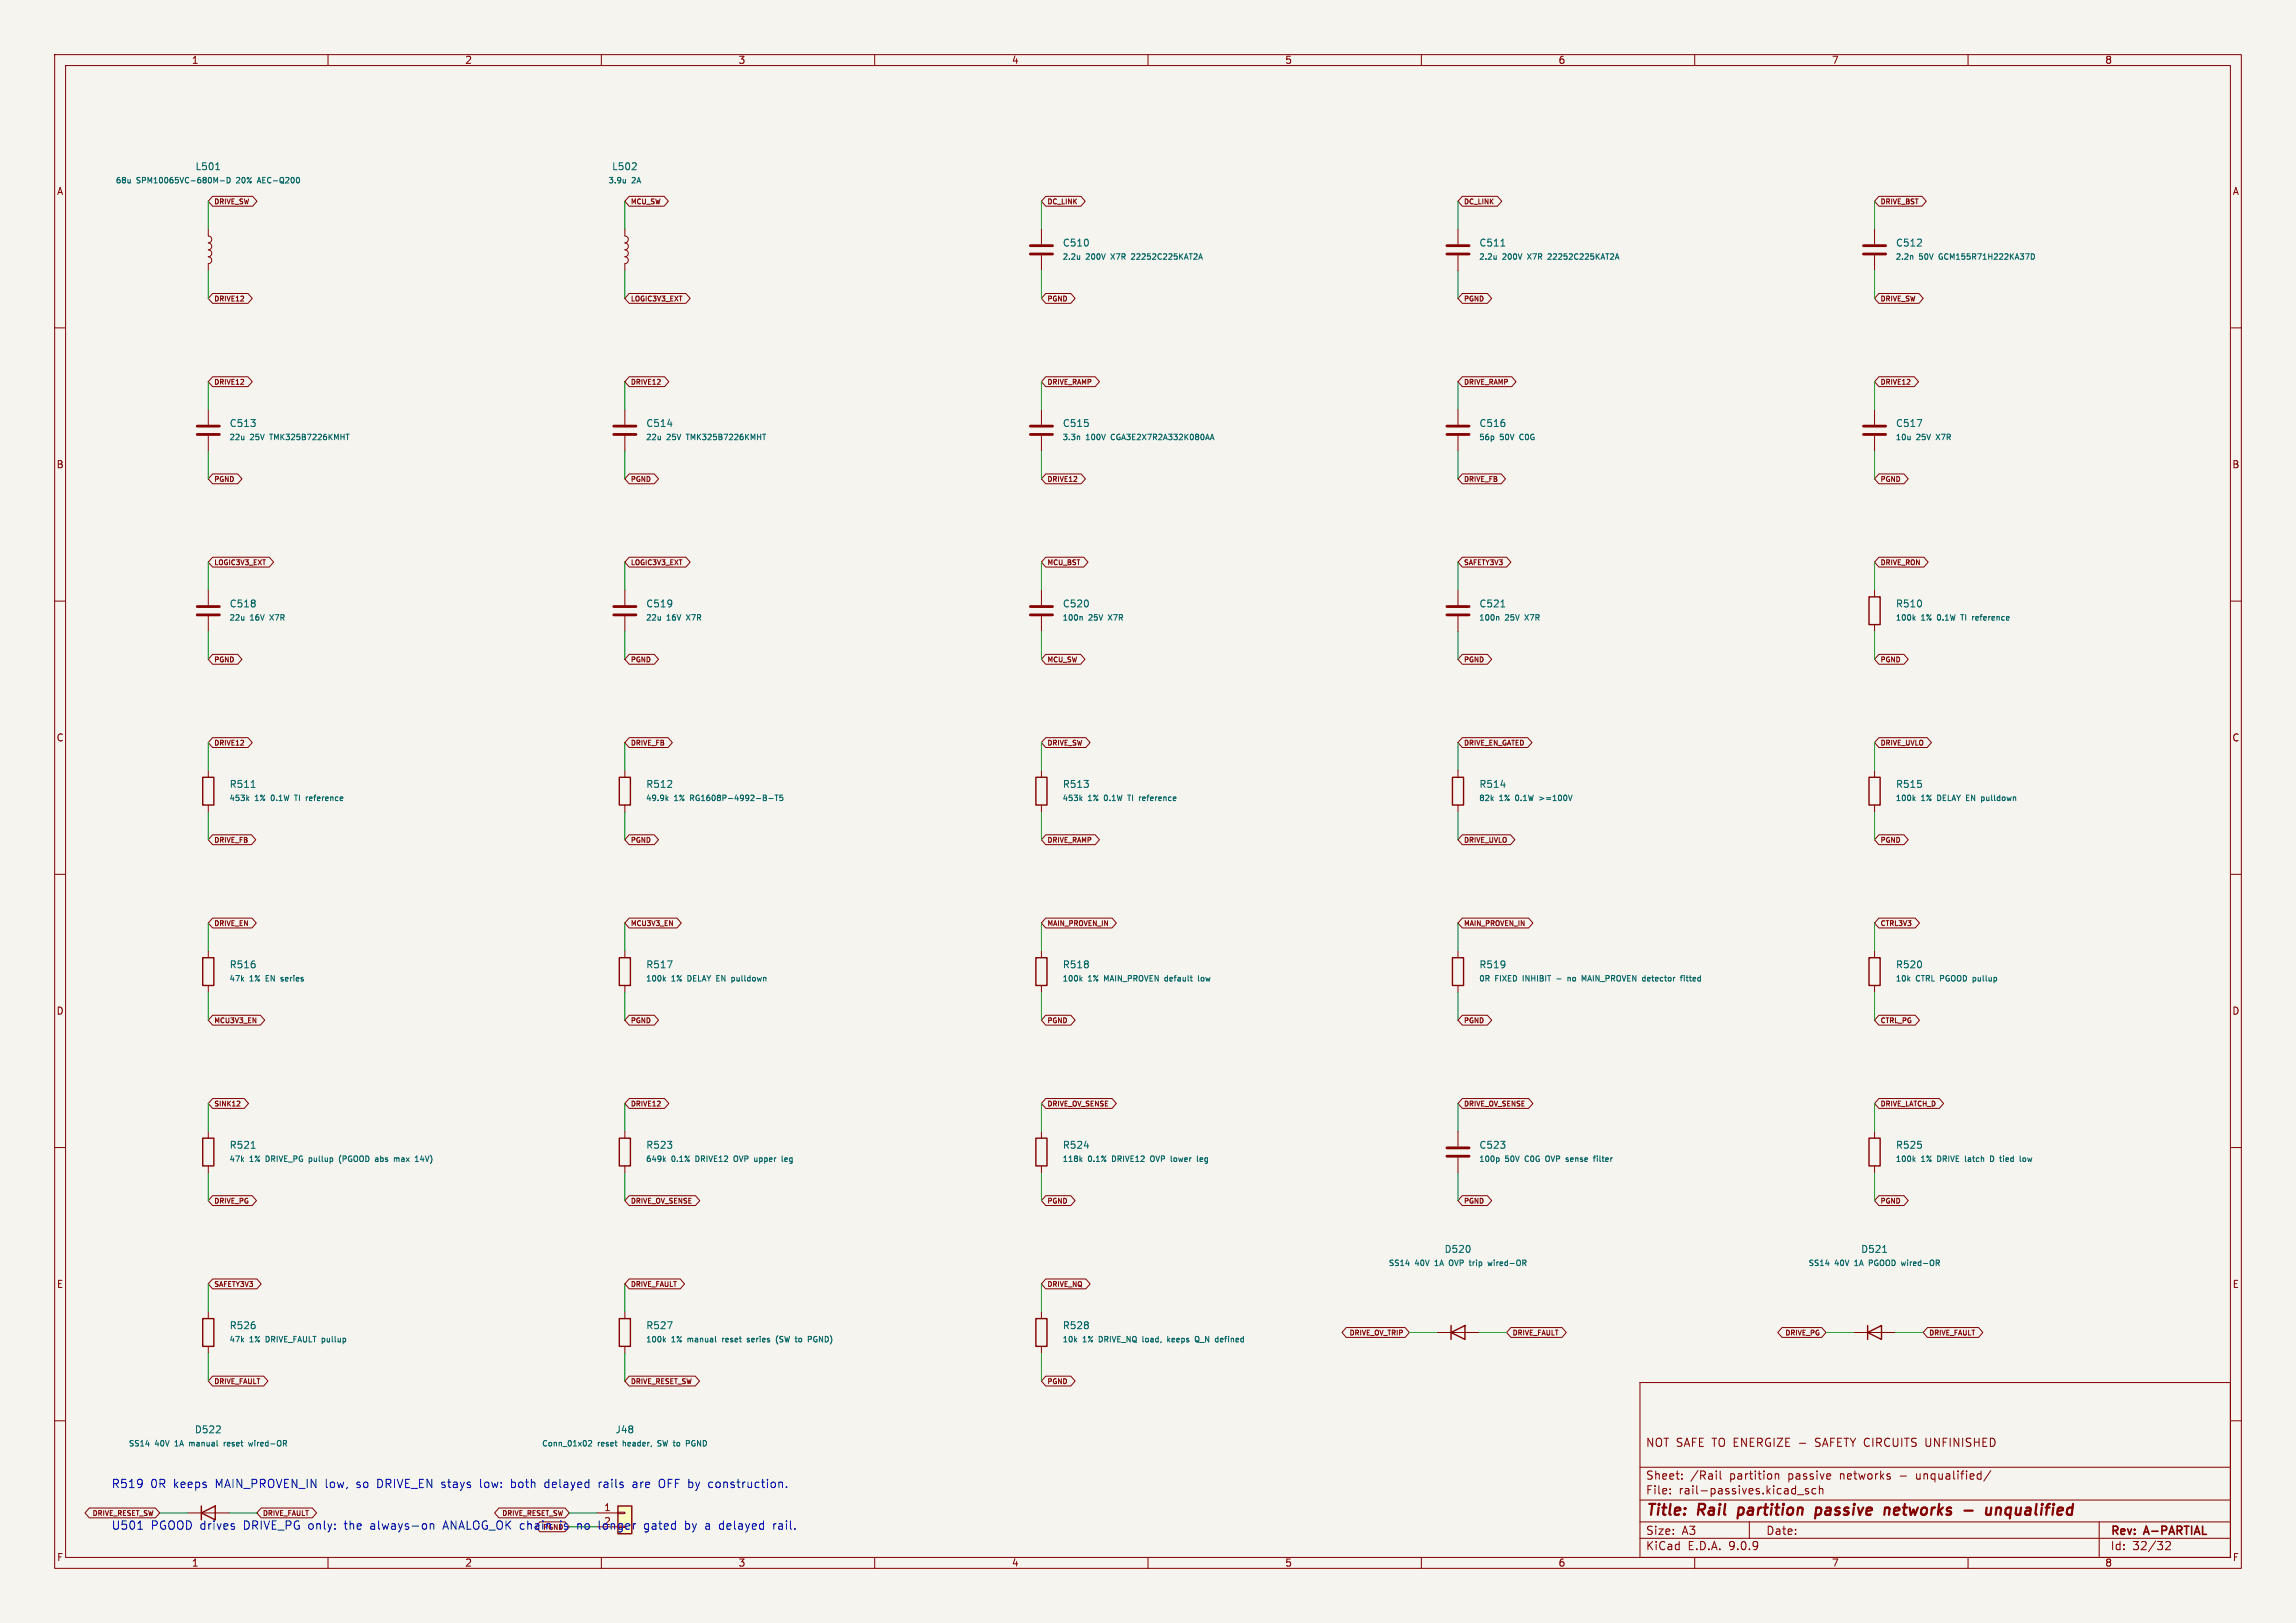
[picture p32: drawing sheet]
<svg xmlns="http://www.w3.org/2000/svg" width="420mm" height="297mm" viewBox="0 0 420 297" stroke-linecap="round" stroke-linejoin="round" font-family="sans-serif">
<defs><g id="words">
<g font-size="2.8" fill="#840000">
<text x="301" y="277.9">Title:</text>
<text x="310.6" y="277.9">Rail</text>
<text x="318.8" y="277.9">partition</text>
<text x="333.8" y="277.9">passive</text>
<text x="347.1" y="277.9">networks</text>
<text x="362.5" y="277.9">-</text>
<text x="367.3" y="277.9">unqualified</text>
</g>
<g font-size="2.1" fill="#840000">
<text x="301" y="265">NOT SAFE TO ENERGIZE -</text>
<text x="332.5" y="265">SAFETY CIRCUITS</text>
<text x="352.9" y="265">UNFINISHED</text>
<text x="301" y="273.7">File:</text>
<text x="301" y="271">Sheet:</text>
<text x="307.1" y="273.7">rail-passives.kicad_sch</text>
<text x="309.2" y="271">/Rail</text>
<text x="316.4" y="271">partition</text>
<text x="327.2" y="271">passive</text>
<text x="336.8" y="271">networks</text>
<text x="347.9" y="271">-</text>
<text x="351.1" y="271">unqualified/</text>
<text x="301" y="281.1">Size:</text>
<text x="307.6" y="281.1">A3</text>
<text x="323" y="281.1">Date:</text>
<text x="386" y="281.3">Rev:</text>
<text x="392.4" y="281.3">A-PARTIAL</text>
<text x="301" y="283.9">KiCad</text>
<text x="308.7" y="283.9">E.D.A.</text>
<text x="316.3" y="283.9">9.0.9</text>
<text x="386" y="283.9">Id:</text>
<text x="390.1" y="283.9">32/32</text>
</g>
<g font-size="2.1" fill="#0000c2">
<text x="20.3" y="272.5">R519</text>
<text x="27.5" y="272.5">0R</text>
<text x="31.8" y="272.5">keeps</text>
<text x="39.6" y="272.5">MAIN_PROVEN_IN</text>
<text x="59.8" y="272.5">low,</text>
<text x="65.6" y="272.5">so</text>
<text x="69.6" y="272.5">DRIVE_EN stays</text>
<text x="88.7" y="272.5">low:</text>
<text x="94.5" y="272.5">both</text>
<text x="100.8" y="272.5">delayed</text>
<text x="110.8" y="272.5">rails</text>
<text x="117.2" y="272.5">are</text>
<text x="122.2" y="272.5">OFF by</text>
<text x="131.5" y="272.5">construction.</text>
<text x="20.3" y="280.1">U501</text>
<text x="27.6" y="280.1">PGOOD drives</text>
<text x="44.7" y="280.1">DRIVE_PG only:</text>
<text x="63.5" y="280.1">the</text>
<text x="68.3" y="280.1">always-on</text>
<text x="81.8" y="280.1">ANALOG_OK chain</text>
<text x="103.5" y="280.1">is</text>
<text x="106.8" y="280.1">no</text>
<text x="110.8" y="280.1">longer</text>
<text x="119.3" y="280.1">gated</text>
<text x="126.9" y="280.1">by</text>
<text x="130.8" y="280.1">a</text>
<text x="133.5" y="280.1">delayed</text>
<text x="143.5" y="280.1">rail.</text>
</g>
<g font-size="1.8" fill="#840000">
<text x="35" y="11.9">1</text>
<text x="85" y="11.9">2</text>
<text x="135" y="11.9">3</text>
<text x="185" y="11.9">4</text>
<text x="235" y="11.9">5</text>
<text x="285" y="11.9">6</text>
<text x="335" y="11.9">7</text>
<text x="385" y="11.9">8</text>
<text x="10.3" y="35.9">A</text>
<text x="408.3" y="35.9">A</text>
<text x="10.3" y="85.9">B</text>
<text x="408.2" y="85.9">B</text>
<text x="10.3" y="135.9">C</text>
<text x="408.2" y="135.9">C</text>
<text x="10.3" y="185.9">D</text>
<text x="408.2" y="185.9">D</text>
<text x="10.3" y="235.9">E</text>
<text x="408.3" y="235.9">E</text>
<text x="10.3" y="285.9">F</text>
<text x="35" y="286.9">1</text>
<text x="85" y="286.9">2</text>
<text x="135" y="286.9">3</text>
<text x="185" y="286.9">4</text>
<text x="235" y="286.9">5</text>
<text x="285" y="286.9">6</text>
<text x="335" y="286.9">7</text>
<text x="385" y="286.9">8</text>
<text x="408.3" y="285.9">F</text>
</g>
<g font-size="1.8" fill="#006464">
<text x="35.7" y="31.3">L501</text>
<text x="111.9" y="31.3">L502</text>
<text x="194.3" y="45.3">C510</text>
<text x="270.5" y="45.3">C511</text>
<text x="346.7" y="45.3">C512</text>
<text x="41.9" y="78.3">C513</text>
<text x="118.1" y="78.3">C514</text>
<text x="194.3" y="78.3">C515</text>
<text x="270.5" y="78.3">C516</text>
<text x="346.7" y="78.3">C517</text>
<text x="41.9" y="111.4">C518</text>
<text x="118.1" y="111.4">C519</text>
<text x="194.3" y="111.4">C520</text>
<text x="270.5" y="111.4">C521</text>
<text x="346.7" y="111.4">R510</text>
<text x="41.9" y="144.4">R511</text>
<text x="118.1" y="144.4">R512</text>
<text x="194.3" y="144.4">R513</text>
<text x="270.5" y="144.4">R514</text>
<text x="346.7" y="144.4">R515</text>
<text x="41.9" y="177.4">R516</text>
<text x="118.1" y="177.4">R517</text>
<text x="194.3" y="177.4">R518</text>
<text x="270.5" y="177.4">R519</text>
<text x="346.7" y="177.4">R520</text>
<text x="41.9" y="210.4">R521</text>
<text x="118.1" y="210.4">R523</text>
<text x="194.3" y="210.4">R524</text>
<text x="270.5" y="210.4">C523</text>
<text x="346.7" y="210.4">R525</text>
<text x="264.1" y="229.5">D520</text>
<text x="340.3" y="229.5">D521</text>
<text x="41.9" y="243.4">R526</text>
<text x="118.1" y="243.4">R527</text>
<text x="194.3" y="243.4">R528</text>
<text x="35.5" y="262.5">D522</text>
<text x="112.5" y="262.5">J48</text>
</g>
<text font-size="1.8" fill="#a90000" x="110.4" y="276.6">1</text>
<text font-size="1.8" fill="#0000c2" x="110.4" y="279.1">2</text>
<g font-size="1.4" fill="#006464">
<text x="21.1" y="33.8">68u</text>
<text x="25" y="33.8">SPM10065VC-680M-D</text>
<text x="43.5" y="33.8">20%</text>
<text x="47.6" y="33.8">AEC-Q200</text>
<text x="111.2" y="33.8">3.9u</text>
<text x="115.6" y="33.8">2A</text>
<text x="194.3" y="47.7">2.2u</text>
<text x="198.6" y="47.7">200V</text>
<text x="203.4" y="47.7">X7R</text>
<text x="207.4" y="47.7">22252C225KAT2A</text>
<text x="270.5" y="47.7">2.2u</text>
<text x="274.8" y="47.7">200V</text>
<text x="279.6" y="47.7">X7R</text>
<text x="283.6" y="47.7">22252C225KAT2A</text>
<text x="346.7" y="47.7">2.2n</text>
<text x="351" y="47.7">50V</text>
<text x="354.9" y="47.7">GCM155R71H222KA37D</text>
<text x="41.9" y="80.7">22u</text>
<text x="45.8" y="80.7">25V</text>
<text x="49.6" y="80.7">TMK325B7226KMHT</text>
<text x="118.1" y="80.7">22u</text>
<text x="122" y="80.7">25V</text>
<text x="125.8" y="80.7">TMK325B7226KMHT</text>
<text x="194.3" y="80.7">3.3n</text>
<text x="198.6" y="80.7">100V</text>
<text x="203.4" y="80.7">CGA3E2X7R2A332K080AA</text>
<text x="270.5" y="80.7">56p</text>
<text x="274.4" y="80.7">50V</text>
<text x="278.2" y="80.7">C0G</text>
<text x="346.7" y="80.7">10u</text>
<text x="350.6" y="80.7">25V</text>
<text x="354.4" y="80.7">X7R</text>
<text x="41.9" y="113.8">22u</text>
<text x="45.8" y="113.8">16V</text>
<text x="49.6" y="113.8">X7R</text>
<text x="118.1" y="113.8">22u</text>
<text x="122" y="113.8">16V</text>
<text x="125.8" y="113.8">X7R</text>
<text x="194.3" y="113.8">100n</text>
<text x="199.1" y="113.8">25V</text>
<text x="203" y="113.8">X7R</text>
<text x="270.5" y="113.8">100n</text>
<text x="275.3" y="113.8">25V</text>
<text x="279.2" y="113.8">X7R</text>
<text x="346.7" y="113.8">100k</text>
<text x="351.4" y="113.8">1%</text>
<text x="354.6" y="113.8">0.1W</text>
<text x="359.2" y="113.8">TI</text>
<text x="361.5" y="113.8">reference</text>
<text x="41.9" y="146.8">453k</text>
<text x="46.6" y="146.8">1%</text>
<text x="49.8" y="146.8">0.1W</text>
<text x="54.4" y="146.8">TI</text>
<text x="56.7" y="146.8">reference</text>
<text x="118.1" y="146.8">49.9k</text>
<text x="123.3" y="146.8">1%</text>
<text x="126.5" y="146.8">RG1608P-4992-B-T5</text>
<text x="194.3" y="146.8">453k</text>
<text x="199" y="146.8">1%</text>
<text x="202.2" y="146.8">0.1W</text>
<text x="206.8" y="146.8">TI</text>
<text x="209.1" y="146.8">reference</text>
<text x="270.5" y="146.8">82k</text>
<text x="274.3" y="146.8">1%</text>
<text x="277.4" y="146.8">0.1W</text>
<text x="282" y="146.8">&gt;=100V</text>
<text x="346.7" y="146.8">100k</text>
<text x="351.4" y="146.8">1%</text>
<text x="354.6" y="146.8">DELAY EN</text>
<text x="363.1" y="146.8">pulldown</text>
<text x="41.9" y="179.8">47k</text>
<text x="45.7" y="179.8">1%</text>
<text x="48.8" y="179.8">EN</text>
<text x="51.8" y="179.8">series</text>
<text x="118.1" y="179.8">100k</text>
<text x="122.8" y="179.8">1%</text>
<text x="126" y="179.8">DELAY EN</text>
<text x="134.5" y="179.8">pulldown</text>
<text x="194.3" y="179.8">100k</text>
<text x="199" y="179.8">1%</text>
<text x="202.2" y="179.8">MAIN_PROVEN</text>
<text x="213.5" y="179.8">default</text>
<text x="219.9" y="179.8">low</text>
<text x="270.5" y="179.8">0R</text>
<text x="273.5" y="179.8">FIXED</text>
<text x="278.8" y="179.8">INHIBIT</text>
<text x="285.2" y="179.8">-</text>
<text x="287.5" y="179.8">no</text>
<text x="290.3" y="179.8">MAIN_PROVEN</text>
<text x="301.7" y="179.8">detector</text>
<text x="308.9" y="179.8">fitted</text>
<text x="346.7" y="179.8">10k</text>
<text x="350.5" y="179.8">CTRL PGOOD pullup</text>
<text x="41.9" y="212.8">47k</text>
<text x="45.7" y="212.8">1%</text>
<text x="48.8" y="212.8">DRIVE_PG pullup</text>
<text x="62.7" y="212.8">(PGOOD</text>
<text x="69.6" y="212.8">abs</text>
<text x="73.3" y="212.8">max</text>
<text x="77.4" y="212.8">14V)</text>
<text x="118.1" y="212.8">649k</text>
<text x="122.8" y="212.8">0.1%</text>
<text x="127.4" y="212.8">DRIVE12</text>
<text x="134.7" y="212.8">OVP</text>
<text x="138.7" y="212.8">upper</text>
<text x="144" y="212.8">leg</text>
<text x="194.3" y="212.8">118k</text>
<text x="199" y="212.8">0.1%</text>
<text x="203.6" y="212.8">DRIVE12</text>
<text x="210.9" y="212.8">OVP</text>
<text x="214.9" y="212.8">lower</text>
<text x="219.9" y="212.8">leg</text>
<text x="270.5" y="212.8">100p</text>
<text x="275.3" y="212.8">50V</text>
<text x="279.2" y="212.8">C0G</text>
<text x="283.2" y="212.8">OVP</text>
<text x="287.2" y="212.8">sense</text>
<text x="292.5" y="212.8">filter</text>
<text x="346.7" y="212.8">100k</text>
<text x="351.4" y="212.8">1%</text>
<text x="354.6" y="212.8">DRIVE</text>
<text x="359.9" y="212.8">latch</text>
<text x="364.8" y="212.8">D</text>
<text x="366.8" y="212.8">tied</text>
<text x="370.7" y="212.8">low</text>
<text x="253.9" y="231.9">SS14</text>
<text x="258.8" y="231.9">40V</text>
<text x="262.7" y="231.9">1A</text>
<text x="265.5" y="231.9">OVP</text>
<text x="269.5" y="231.9">trip</text>
<text x="273.2" y="231.9">wired-OR</text>
<text x="330.7" y="231.9">SS14</text>
<text x="335.6" y="231.9">40V</text>
<text x="339.5" y="231.9">1A</text>
<text x="342.3" y="231.9">PGOOD wired-OR</text>
<text x="41.9" y="245.8">47k</text>
<text x="45.7" y="245.8">1%</text>
<text x="48.8" y="245.8">DRIVE_FAULT pullup</text>
<text x="118.1" y="245.8">100k</text>
<text x="122.8" y="245.8">1%</text>
<text x="126" y="245.8">manual</text>
<text x="132.6" y="245.8">reset</text>
<text x="137.4" y="245.8">series</text>
<text x="142.9" y="245.8">(SW</text>
<text x="146.7" y="245.8">to</text>
<text x="149.3" y="245.8">PGND)</text>
<text x="194.3" y="245.8">10k</text>
<text x="198.1" y="245.8">1%</text>
<text x="201.2" y="245.8">DRIVE_NQ</text>
<text x="209.5" y="245.8">load,</text>
<text x="214.3" y="245.8">keeps</text>
<text x="219.6" y="245.8">Q_N</text>
<text x="223.5" y="245.8">defined</text>
<text x="23.5" y="264.9">SS14</text>
<text x="28.4" y="264.9">40V</text>
<text x="32.2" y="264.9">1A</text>
<text x="35.1" y="264.9">manual</text>
<text x="41.6" y="264.9">reset</text>
<text x="46.5" y="264.9">wired-OR</text>
<text x="99.1" y="264.9">Conn_01x02</text>
<text x="109.3" y="264.9">reset</text>
<text x="114.1" y="264.9">header,</text>
<text x="120.8" y="264.9">SW to</text>
<text x="126.4" y="264.9">PGND</text>
</g>
<g font-size="1.3" fill="#840000">
<text x="39.1" y="37.6">DRIVE_SW</text>
<text x="115.3" y="37.6">MCU_SW</text>
<text x="191.5" y="37.6">DC_LINK</text>
<text x="267.7" y="37.6">DC_LINK</text>
<text x="343.9" y="37.6">DRIVE_BST</text>
<text x="39.1" y="55.4">DRIVE12</text>
<text x="115.3" y="55.4">LOGIC3V3_EXT</text>
<text x="191.5" y="55.4">PGND</text>
<text x="267.7" y="55.4">PGND</text>
<text x="343.9" y="55.4">DRIVE_SW</text>
<text x="39.1" y="70.6">DRIVE12</text>
<text x="115.3" y="70.6">DRIVE12</text>
<text x="191.5" y="70.6">DRIVE_RAMP</text>
<text x="267.7" y="70.6">DRIVE_RAMP</text>
<text x="343.9" y="70.6">DRIVE12</text>
<text x="39.1" y="88.4">PGND</text>
<text x="115.3" y="88.4">PGND</text>
<text x="191.5" y="88.4">DRIVE12</text>
<text x="267.7" y="88.4">DRIVE_FB</text>
<text x="343.9" y="88.4">PGND</text>
<text x="39.1" y="103.6">LOGIC3V3_EXT</text>
<text x="115.3" y="103.6">LOGIC3V3_EXT</text>
<text x="191.5" y="103.6">MCU_BST</text>
<text x="267.7" y="103.6">SAFETY3V3</text>
<text x="343.9" y="103.6">DRIVE_RON</text>
<text x="39.1" y="121.4">PGND</text>
<text x="115.3" y="121.4">PGND</text>
<text x="191.5" y="121.4">MCU_SW</text>
<text x="267.7" y="121.4">PGND</text>
<text x="343.9" y="121.4">PGND</text>
<text x="39.1" y="136.6">DRIVE12</text>
<text x="115.3" y="136.6">DRIVE_FB</text>
<text x="191.5" y="136.6">DRIVE_SW</text>
<text x="267.7" y="136.6">DRIVE_EN_GATED</text>
<text x="343.9" y="136.6">DRIVE_UVLO</text>
<text x="39.1" y="154.4">DRIVE_FB</text>
<text x="115.3" y="154.4">PGND</text>
<text x="191.5" y="154.4">DRIVE_RAMP</text>
<text x="267.7" y="154.4">DRIVE_UVLO</text>
<text x="343.9" y="154.4">PGND</text>
<text x="39.1" y="169.7">DRIVE_EN</text>
<text x="115.3" y="169.7">MCU3V3_EN</text>
<text x="191.5" y="169.7">MAIN_PROVEN_IN</text>
<text x="267.7" y="169.7">MAIN_PROVEN_IN</text>
<text x="343.9" y="169.7">CTRL3V3</text>
<text x="39.1" y="187.4">MCU3V3_EN</text>
<text x="115.3" y="187.4">PGND</text>
<text x="191.5" y="187.4">PGND</text>
<text x="267.7" y="187.4">PGND</text>
<text x="343.9" y="187.4">CTRL_PG</text>
<text x="39.1" y="202.7">SINK12</text>
<text x="115.3" y="202.7">DRIVE12</text>
<text x="191.5" y="202.7">DRIVE_OV_SENSE</text>
<text x="267.7" y="202.7">DRIVE_OV_SENSE</text>
<text x="343.9" y="202.7">DRIVE_LATCH_D</text>
<text x="39.1" y="220.5">DRIVE_PG</text>
<text x="115.3" y="220.5">DRIVE_OV_SENSE</text>
<text x="191.5" y="220.5">PGND</text>
<text x="267.7" y="220.5">PGND</text>
<text x="343.9" y="220.5">PGND</text>
<text x="39.1" y="235.7">SAFETY3V3</text>
<text x="115.3" y="235.7">DRIVE_FAULT</text>
<text x="191.5" y="235.7">DRIVE_NQ</text>
<text x="246.7" y="244.6">DRIVE_OV_TRIP</text>
<text x="276.6" y="244.6">DRIVE_FAULT</text>
<text x="326.4" y="244.6">DRIVE_PG</text>
<text x="352.8" y="244.6">DRIVE_FAULT</text>
<text x="39.1" y="253.5">DRIVE_FAULT</text>
<text x="115.3" y="253.5">DRIVE_RESET_SW</text>
<text x="191.5" y="253.5">PGND</text>
<text x="16.8" y="277.6">DRIVE_RESET_SW</text>
<text x="48" y="277.6">DRIVE_FAULT</text>
<text x="91.7" y="277.6">DRIVE_RESET_SW</text>
</g>
<text font-size="1.3" fill="#0000c2" x="99.2" y="280.1">PGND</text>
</g></defs>
<path d="M0 0h420v297h-420z" fill="#f5f4ef" stroke="#f5f4ef" stroke-width=".18"/>
<g fill="none" stroke="#840000" stroke-width=".18">
<path d="M10 10h400v277h-400zM12 12h396v273h-396zM60 10v2M110 10v2M160 10v2M210 10v2M260 10v2M310 10v2M360 10v2M190.5 41.9v2.8M190.5 46.7v2.8M342.9 41.9v2.8"/>
<path d="M342.9 46.7v2.8M10 60h2M38.1 74.9v2.8M38.1 79.8v2.8M190.5 74.9v2.8M190.5 79.8v2.8M342.9 74.9v2.8M342.9 79.8v2.8M408 60h2M10 110h2M38.1 108v2.7M38.1 112.8v2.8"/>
<path d="M114.3 108v2.7M114.3 112.8v2.8M190.5 108v2.7M190.5 112.8v2.8M266.7 108v2.7M266.7 112.8v2.8M342.9 108v1.2M342.9 114.3v1.3M408 110h2M10 160h2M38.1 141v1.2M38.1 147.3v1.3"/>
<path d="M114.3 141v1.2M114.3 147.3v1.3M190.5 141v1.2M190.5 147.3v1.3M266.7 141v1.2M266.7 147.3v1.3M342.9 141v1.2M342.9 147.3v1.3M408 160h2M38.1 174v1.3M114.3 174v1.3M190.5 174v1.3"/>
<path d="M266.7 174v1.3M342.9 174v1.3M38.1 180.3v1.3M114.3 180.3v1.3M190.5 180.3v1.3M266.7 180.3v1.3M342.9 180.3v1.3M10 210h2M190.5 207v1.3M190.5 213.4v1.2M266.7 207v2.8M266.7 211.8v2.8"/>
<path d="M342.9 207v1.3M342.9 213.4v1.2M408 210h2M190.5 240v1.3M190.5 246.4v1.2M262.9 243.8h7.6M300 253h108v32h-108zM339.1 243.8h7.6M10 260h2M300 278.5h108M300 274.5h108M300 268.5h108"/>
<path d="M305.5 273.2v.2M305.5 272.5v.1M307.7 270.5v.2M307.7 269.8v.1M313.9 269.2v.1M314.7 269.2v1.3l.2 .2M320 278.5v3M324.7 269.7v1M324.7 269.8l.2-.1 .4 .1 .1 .9M328.8 273.5h1.1M330.8 272.5l-.4-.1-.2 .2 .1 .2 .5 .2v.3h-.6M332.2 272.5l-.5-.1-.3 .3v.4l.2 .2h.6"/>
<path d="M332.8 272.5l.2-.1 .4 .1v.9M332.8 271.9v1.5M352.3 263.2v1.2l.1 .2M364.2 269.1l-1.3 1.9M384 278.5v6.5M408 260h2M60 285v2M110 285v2M160 285v2M210 285v2M260 285v2M300 281.5h108"/>
<path d="M310 285v2M360 285v2M396.2 282.2l.5-.1 .2 .1 .1 .3-.9 1.1h.9"/>
</g>
<path d="M318.1 275.9l-.3 2M332.1 277.1l.2 .1 .6-.1M332.3 276l.2-.1 .5 .1M332.3 275.9l-.3 2M344.9 276l.2-.1 .5 .1-.1 1.2M359.3 276.4h1.6M363.4 275.9l-.1 1M364.3 275.9l-.2 1.3M365.2 276.1a.49 .49 0 0 1 .8 .1l-.1 1M365.2 275.9l-.2 1.3" fill="none" stroke="#840000" stroke-width=".4"/>
<g fill="none" stroke="#840000" stroke-width=".51">
<path d="M188.5 45h4M188.5 46.5h4M340.9 45h4M340.9 46.5h4M36.1 78h4M36.1 79.5h4M188.5 78h4M188.5 79.5h4M340.9 78h4M340.9 79.5h4M36.1 111h4M36.1 112.5h4"/>
<path d="M112.3 111h4M112.3 112.5h4M188.5 111h4M188.5 112.5h4M264.7 111h4M264.7 112.5h4M264.7 210.1h4M264.7 211.6h4"/>
</g>
<g fill="none" stroke="#006464" stroke-width=".18">
<path d="M197.5 46.8v.7M197.5 47.4l-.2 .1M207.5 46.9l-.6 .6h.7M219.4 47.2h.4M219.6 46.4l.3 1.1M349.7 46.8l.2 .1v.6M371.6 46.4a.51 .51 0 0 1 .6 .5 .51 .51 0 0 1-.6 .6zM63.3 79.5h.6M63.6 79.5v1M197.3 79.8l.2 .1v.6M350.7 76.8h.8l-.5 1.2M221.4 80.5l.3-1 .4 1"/>
<path d="M221.5 80.2h.5M197.7 112.8l.3 .2v.5M273.9 112.8l.3 .2v.5M274.6 111.1h.7M350 113.1l.3 .4M350.3 112.8l-.4 .4M358.7 112.5h.5M360.8 112.8v.7M361.1 112.8l-.3 .2M45.2 146.1l.3 .4M45.5 145.8l-.4 .4M46 144.1h.7"/>
<path d="M53.9 145.5h.5M56 145.8v.7M56.3 145.8l-.3 .2M121.9 146.1l.3 .4M122.2 145.8l-.4 .4M140.6 146.1h.8M141.8 145.5h.5M142.1 145.5v1M143.2 145.5h-.5l-.1 .5 .5-.1 .1 .5-.2 .1-.4-.1M197.6 146.1l.3 .4M197.9 145.8l-.4 .4M206.3 145.5h.5"/>
<path d="M208.4 145.8v.7M208.7 145.8l-.3 .2M274.6 143.7h.7M287.6 145.5l-.4 1M350 146.1l.3 .4M350.3 145.8l-.4 .4M362.5 145.8v1.1M362.5 146.5h.3M362.8 145.8l-.3 .1M121.4 179.1l.3 .4M121.7 178.9l-.4 .3M122.1 175.8h.8l-.5 1.3"/>
<path d="M133.9 178.9v1M133.9 179.5h.3M134.2 178.9h-.3M197.6 179.1l.3 .4M197.9 178.9l-.4 .3M219.2 178.5v.9l.2 .1M286.8 178.9v.6M287.1 178.9l-.3 .1M290.1 178.5l-.3 .7-.4-.7v1M307.4 178.9h.4M307.8 178.5l-.3 .2v.8M308.1 178.5v.1"/>
<path d="M308.1 178.9v.6M308.4 178.9h.4M197.6 212.2l.3 .4M197.9 211.9l-.4 .4M198.4 209.7h.7M210.5 211.7v.7M214.3 212.5l.1 .1M219 211.5v.9l.2 .2M219.6 211.9v.6M220 212.1l-.5 .1M274 211.9l.2 .2v.3l-.2 .2M282.8 211.7v.7"/>
<path d="M286.5 212.2h.3M286.6 212.6h.2M286.8 211.9h-.3M291.5 211.9h.3M291.8 211.5l-.2 .2v.9M350 212.2l.3 .4M350.3 211.9l-.4 .4M364.5 211.6l-.4-.1v1.1l.4-.1M369.5 211.5v.9l.2 .2M370.4 211.9l-.4 .2 .1 .4 .3 .1M265.2 230.7v.8M268.7 230.9h.4"/>
<path d="M268.9 231.6h.2M272.2 230.9l.2 .7 .2-.5 .1 .5M341.9 231.1h.4M342.3 230.6h-.4v1M344.4 229.2h.7M213.6 244.6v1M213.7 245.2l.3 .4M214 244.9l-.4 .4M219.2 244.6h-.1a.34 .34 0 0 0-.5 .3v.3a.34 .34 0 0 0 .2 .3 .34 .34 0 0 0 .4 0l-.4-.2"/>
</g>
<g fill="none" stroke="#840000" stroke-width=".25">
<path d="M341.9 109.2h2v5.1h-2zM37.1 142.2h2v5.1h-2zM113.3 142.2h2v5.1h-2zM189.5 142.2h2v5.1h-2zM265.7 142.2h2v5.1h-2zM341.9 142.2h2v5.1h-2zM37.1 175.3h2v5h-2zM113.3 175.3h2v5h-2zM189.5 175.3h2v5h-2zM265.7 175.3h2v5h-2zM341.9 175.3h2v5h-2zM189.5 208.3h2v5.1h-2z"/>
<path d="M341.9 208.3h2v5.1h-2zM189.5 241.3h2v5.1h-2zM265.4 243.8l2.6-1.2v2.5zM265.4 242.6v2.5M341.6 243.8l2.6-1.2v2.5zM341.6 242.6v2.5"/>
</g>
<path d="M113 275.6h2.6v5.1h-2.6z" fill="#ffffc2"/>
<path d="M37.1 208.3h2v5.1h-2zM113.3 208.3h2v5.1h-2zM37.1 241.3h2v5.1h-2zM113.3 241.3h2v5.1h-2zM36.8 276.9l2.6-1.3v2.5zM36.8 275.6v2.5M113 275.6h2.6v5.1h-2.6z" fill="none" stroke="#840000" stroke-width=".25"/>
<g fill="none" stroke="#840000" stroke-width=".18">
<path d="M38.9 35.9h7.3l.8 .9-.8 .9h-7.3l-.8-.9zM115.1 35.9h6.4l.8 .9-.8 .9h-6.4l-.8-.9zM191.3 35.9h6.4l.8 .9-.8 .9h-6.4l-.8-.9zM267.5 35.9h6.4l.8 .9-.8 .9h-6.4l-.8-.9zM343.7 35.9h7.9l.8 .9-.8 .9h-7.9l-.8-.9zM38.1 41.9v1.3a.64 .64 0 0 1 .6 .6 .64 .64 0 0 1-.6 .7 .64 .64 0 0 1 .6 .6 .64 .64 0 0 1-.6 .6 .64 .64 0 0 1 .6 .7 .64 .64 0 0 1-.6 .6 .64 .64 0 0 1 .6 .6 .64 .64 0 0 1-.6 .7v1.2M38.9 53.7h6.5l.7 .9-.7 .9h-6.5l-.8-.9zM114.3 41.9v1.3a.63 .63 0 0 1 .6 .6 .63 .63 0 0 1-.6 .6 .64 .64 0 0 1 .6 .7 .64 .64 0 0 1-.6 .6 .64 .64 0 0 1 .6 .6 .64 .64 0 0 1-.6 .7M114.3 47a.63 .63 0 0 1 .6 .6 .63 .63 0 0 1-.6 .7v1.2M115.1 53.7h10.4l.7 .9-.7 .9h-10.4l-.8-.9zM191.3 53.7h4.6l.8 .9-.8 .9h-4.6l-.8-.9zM266.7 41.9v2.8"/>
<path d="M266.7 46.7v2.8M267.5 53.7h4.6l.8 .9-.8 .9h-4.6l-.8-.9zM343.7 53.7h7.3l.8 .9-.8 .9h-7.3l-.8-.9zM38.9 68.9h6.5l.7 1-.7 .9h-6.5l-.8-.9zM114.3 74.9v2.8M114.3 79.8v2.8M115.1 68.9h6.5l.7 1-.7 .9h-6.5l-.8-.9zM191.3 68.9h9l.8 1-.8 .9h-9l-.8-.9zM266.7 74.9v2.8M266.7 79.8v2.8M267.5 68.9h9l.8 1-.8 .9h-9l-.8-.9zM343.7 68.9h6.5l.7 1-.7 .9h-6.5l-.8-.9z"/>
<path d="M38.9 86.7h4.6l.8 .9-.8 .9h-4.6l-.8-.9zM115.1 86.7h4.6l.8 .9-.8 .9h-4.6l-.8-.9zM191.3 86.7h6.5l.7 .9-.7 .9h-6.5l-.8-.9zM267.5 86.7h7.1l.8 .9-.8 .9h-7.1l-.8-.9zM343.7 86.7h4.6l.8 .9-.8 .9h-4.6l-.8-.9zM38.9 102h10.4l.7 .9-.7 .9h-10.4l-.8-.9zM38.9 119.7h4.6l.8 1-.8 .9h-4.6l-.8-.9zM115.1 102h10.4l.7 .9-.7 .9h-10.4l-.8-.9zM115.1 119.7h4.6l.8 1-.8 .9h-4.6l-.8-.9zM191.3 119.7h6.4l.8 1-.8 .9h-6.4l-.8-.9zM191.3 102h6.9l.8 .9-.8 .9h-6.9l-.8-.9zM267.5 102h8.1l.8 .9-.8 .9h-8.1l-.8-.9z"/>
<path d="M267.5 119.7h4.6l.8 1-.8 .9h-4.6l-.8-.9zM343.7 119.7h4.6l.8 1-.8 .9h-4.6l-.8-.9zM343.7 102h8.2l.8 .9-.8 .9h-8.2l-.8-.9zM38.9 135h6.5l.7 .9-.7 .9h-6.5l-.8-.9zM115.1 135h7.1l.8 .9-.8 .9h-7.1l-.8-.9zM191.3 135h7.3l.8 .9-.8 .9h-7.3l-.8-.9zM267.5 135h11.9l.8 .9-.8 .9h-11.9l-.8-.9zM343.7 135h8.8l.8 .9-.8 .9h-8.8l-.8-.9zM38.9 152.8h7.1l.8 .9-.8 .9h-7.1l-.8-.9zM115.1 152.8h4.6l.8 .9-.8 .9h-4.6l-.8-.9zM191.3 152.8h9l.8 .9-.8 .9h-9l-.8-.9zM267.5 152.8h8.8l.8 .9-.8 .9h-8.8l-.8-.9z"/>
<path d="M343.7 152.8h4.6l.8 .9-.8 .9h-4.6l-.8-.9zM38.9 168h7.2l.8 .9-.8 .9h-7.2l-.8-.9zM115.1 168h8.7l.8 .9-.8 .9h-8.7l-.8-.9zM191.3 168h12.1l.8 .9-.8 .9h-12.1l-.8-.9zM267.5 168h12.1l.8 .9-.8 .9h-12.1l-.8-.9zM343.7 168h6.6l.8 .9-.8 .9h-6.6l-.8-.9zM38.9 185.8h8.7l.8 .9-.8 .9h-8.7l-.8-.9zM115.1 185.8h4.6l.8 .9-.8 .9h-4.6l-.8-.9zM191.3 185.8h4.6l.8 .9-.8 .9h-4.6l-.8-.9zM267.5 185.8h4.6l.8 .9-.8 .9h-4.6l-.8-.9zM343.7 185.8h6.6l.8 .9-.8 .9h-6.6l-.8-.9zM38.1 207v1.3"/>
<path d="M38.1 213.4v1.2M38.9 218.8h7.2l.8 .9-.8 .9h-7.2l-.8-.9zM38.9 201h5.8l.8 .9-.8 .9h-5.8l-.8-.9zM43.8 201.5v.4l-.5 .5h.6M114.3 207v1.3M114.3 213.4v1.2M115.1 218.8h12.1l.8 .9-.8 .9h-12.1l-.8-.9zM115.1 201h6.5l.7 .9-.7 .9h-6.5l-.8-.9zM191.3 201h12.1l.8 .9-.8 .9h-12.1l-.8-.9zM191.3 218.8h4.6l.8 .9-.8 .9h-4.6l-.8-.9zM267.5 201h12.1l.8 .9-.8 .9h-12.1l-.8-.9zM267.5 218.8h4.6l.8 .9-.8 .9h-4.6l-.8-.9z"/>
<path d="M343.7 201h11l.8 .9-.8 .9h-11l-.8-.9zM343.7 218.8h4.6l.8 .9-.8 .9h-4.6l-.8-.9zM38.9 234h8.1l.8 .9-.8 1h-8.1l-.8-1zM115.1 234h9.3l.8 .9-.8 1h-9.3l-.8-1zM191.3 234h7.3l.8 .9-.8 1h-7.3l-.8-1zM38.1 240v1.3M38.1 246.4v1.2M38.9 251.8h9.3l.8 .9-.8 .9h-9.3l-.8-.9zM114.3 240v1.3M114.3 246.4v1.2M115.1 251.8h12.1l.8 .9-.8 .9h-12.1l-.8-.9zM191.3 251.8h4.6l.8 .9-.8 .9h-4.6l-.8-.9z"/>
<path d="M246.3 242.9h10.7l.8 .9-.8 .9h-10.7l-.8-.9zM276.4 242.9h9.3l.8 .9-.8 .9h-9.3l-.8-.9zM326 242.9h7.2l.8 .9-.8 .9h-7.2l-.8-.9zM352.6 242.9h9.3l.8 .9-.8 .9h-9.3l-.8-.9zM16.3 276h12.1l.8 .9-.8 .9h-12.1l-.8-.9zM34.3 276.9h7.6M47.8 276h9.3l.8 .9-.8 .9h-9.3l-.8-.9zM91.3 276h12.1l.7 .9-.7 .9h-12.1l-.8-.9zM98.8 278.5h4.6l.7 .9-.7 .9h-4.6l-.8-.9zM109.2 276.9h3.8M109.2 279.4h3.8M113 276.7h1.3v.3h-1.3z"/>
</g>
<g fill="none" stroke="#006464" stroke-width=".18">
<path d="M39.5 31.1h.7M40.3 33.1h.8M41.5 32.5a.51 .51 0 0 1 .6 .5 .51 .51 0 0 1-.6 .5zM47.4 32.5l-.3 1M114.4 32.8v.7M114.4 33.4l-.1 .1M115.6 31.1h.8M116.3 29.9v.4M273.7 46.8v.7M273.7 47.4l-.2 .1M274.6 45h.7M283.7 46.9l-.6 .6h.7"/>
<path d="M295.6 47.2h.4M295.8 46.4l.3 1.1M122.2 77.6h.7M139.5 79.5h.6M139.8 79.5v1M46 210.1h.7M62.4 211.4a1.17 1.17 0 0 0 0 1.5M68.8 211.9l.3 .1v.6M69.1 212.5l-.3 .1M69.1 212.1l-.3 .1M72.3 211.9l.3 .1M72.6 212v.6"/>
<path d="M73 211.9h-.3l-.1 .1M76 212.6h.5M76.2 211.7l.1-.2v1.1M77.2 211.5l-.3 .7h.7M121.4 212.2l.3 .4M121.7 211.9l-.4 .4M134.3 211.7v.7M138.1 212.5l.2 .1M143.1 211.5v.9l.1 .2M143.6 211.9v.6M144 212.1l-.4 .1M121.4 245.2l.3 .4"/>
<path d="M121.7 244.9l-.4 .4M122.1 241.9h.8l-.5 1.2M132.2 244.9v.7M132.2 245v.1M136.7 245.5l.3 .1M137 244.9l-.3 .1v.2h.3M142.3 244.4a1.17 1.17 0 0 0 0 1.6M146.1 245.4l.2 .2M146.3 244.9l-.2 .2M148.3 244.6l.1 .1-.1 .3M148.9 244.7l-.1 .3 .1 .4M41 263.9v.7"/>
<path d="M41.3 263.9l-.3 .2M45.5 263.9l.1 .7 .2-.5 .2 .5M107.6 263.7l.4-.1 .2 .3-.6 .7h.6M120.3 264.6h.2M120.4 263.7v.3M126.1 263.7l-.6-.1v1M126.1 264l-.6 .1"/>
</g>
<path d="M264.7 45h4M264.7 46.5h4M112.3 78h4M112.3 79.5h4M264.7 78h4M264.7 79.5h4" fill="none" stroke="#840000" stroke-width=".51"/>
<g fill="none" stroke="#009600" stroke-width=".18">
<path d="M38.1 36.8v5.1M114.3 36.8v5.1M190.5 36.8v5.1M266.7 36.8v5.1M342.9 36.8v5.1M38.1 49.5v5.1M114.3 49.5v5.1M190.5 49.5v5.1M266.7 49.5v5.1M342.9 49.5v5.1M38.1 69.9v5M114.3 69.9v5"/>
<path d="M190.5 69.9v5M266.7 69.9v5M342.9 69.9v5M38.1 82.6v5M114.3 82.6v5M190.5 82.6v5M266.7 82.6v5M342.9 82.6v5M38.1 102.9v5.1M38.1 115.6v5.1M114.3 102.9v5.1M114.3 115.6v5.1"/>
<path d="M190.5 102.9v5.1M190.5 115.6v5.1M266.7 102.9v5.1M266.7 115.6v5.1M342.9 102.9v5.1M342.9 115.6v5.1M38.1 135.9v5.1M114.3 135.9v5.1M190.5 135.9v5.1M266.7 135.9v5.1M342.9 135.9v5.1M38.1 148.6v5.1"/>
<path d="M114.3 148.6v5.1M190.5 148.6v5.1M266.7 148.6v5.1M342.9 148.6v5.1M38.1 168.9v5.1M114.3 168.9v5.1M190.5 168.9v5.1M266.7 168.9v5.1M342.9 168.9v5.1M38.1 181.6v5.1M114.3 181.6v5.1M190.5 181.6v5.1"/>
<path d="M266.7 181.6v5.1M342.9 181.6v5.1M38.1 201.9v5.1M38.1 214.6v5.1M114.3 201.9v5.1M114.3 214.6v5.1M190.5 201.9v5.1M190.5 214.6v5.1M266.7 201.9v5.1M266.7 214.6v5.1M342.9 201.9v5.1M342.9 214.6v5.1"/>
<path d="M38.1 234.9v5.1M114.3 234.9v5.1M190.5 234.9v5.1M38.1 247.6v5.1M114.3 247.6v5.1M190.5 247.6v5.1M257.8 243.8h5.1M270.5 243.8h5.1M334 243.8h5.1M346.7 243.8h5.1M29.2 276.9h5.1M41.9 276.9h5.1"/>
<path d="M104.1 279.4h5.1M104.1 276.9h5.1"/>
</g>
<g fill="none" stroke="#0000c2" stroke-width=".18">
<path d="M25.2 279.8h.9M78.7 278.8v1M78.7 279l.2-.2 .4 .1v.9M81.5 278.3l-.5 1.5M87.9 270.7v1.3l.2 .2M93.6 270.7v1.5M93.6 272.2h.4M94 271.2l-.4 .1M100.2 271.2h-.2l-.3 .3v.6l.5 .1M102.6 278.3v.2M105.7 278.8v1M106.3 278.9l-.4-.1-.2 .2"/>
<path d="M109.6 271.2v1M109.7 279.8h.1M110 271.2l-.2 .1-.2 .2M115.9 271.3h.5l.1 .9M116.5 271.6h-.5a.3 .3 0 0 0-.2 .3 .3 .3 0 0 0 .2 .3h.5M118.6 278.9l-.4-.1-.3 .3v.5l.1 .2h.6M118.6 278.8v1.3l-.3 .3-.3-.1M120.9 270.7h.3l.3 .2M121.5 272l-.3 .2h-.3M125.4 278.9l.5-.1 .3 .3v.5l-.2 .2h-.6M125.4 278.3v1.5M142 278.8l-.3 .1-.2 .2"/>
<path d="M142.5 278.9h.6M143 279.3h-.4a.3 .3 0 0 0-.2 .3 .3 .3 0 0 0 .2 .2h.4"/>
</g>
<use href="#words"/>
</svg>
